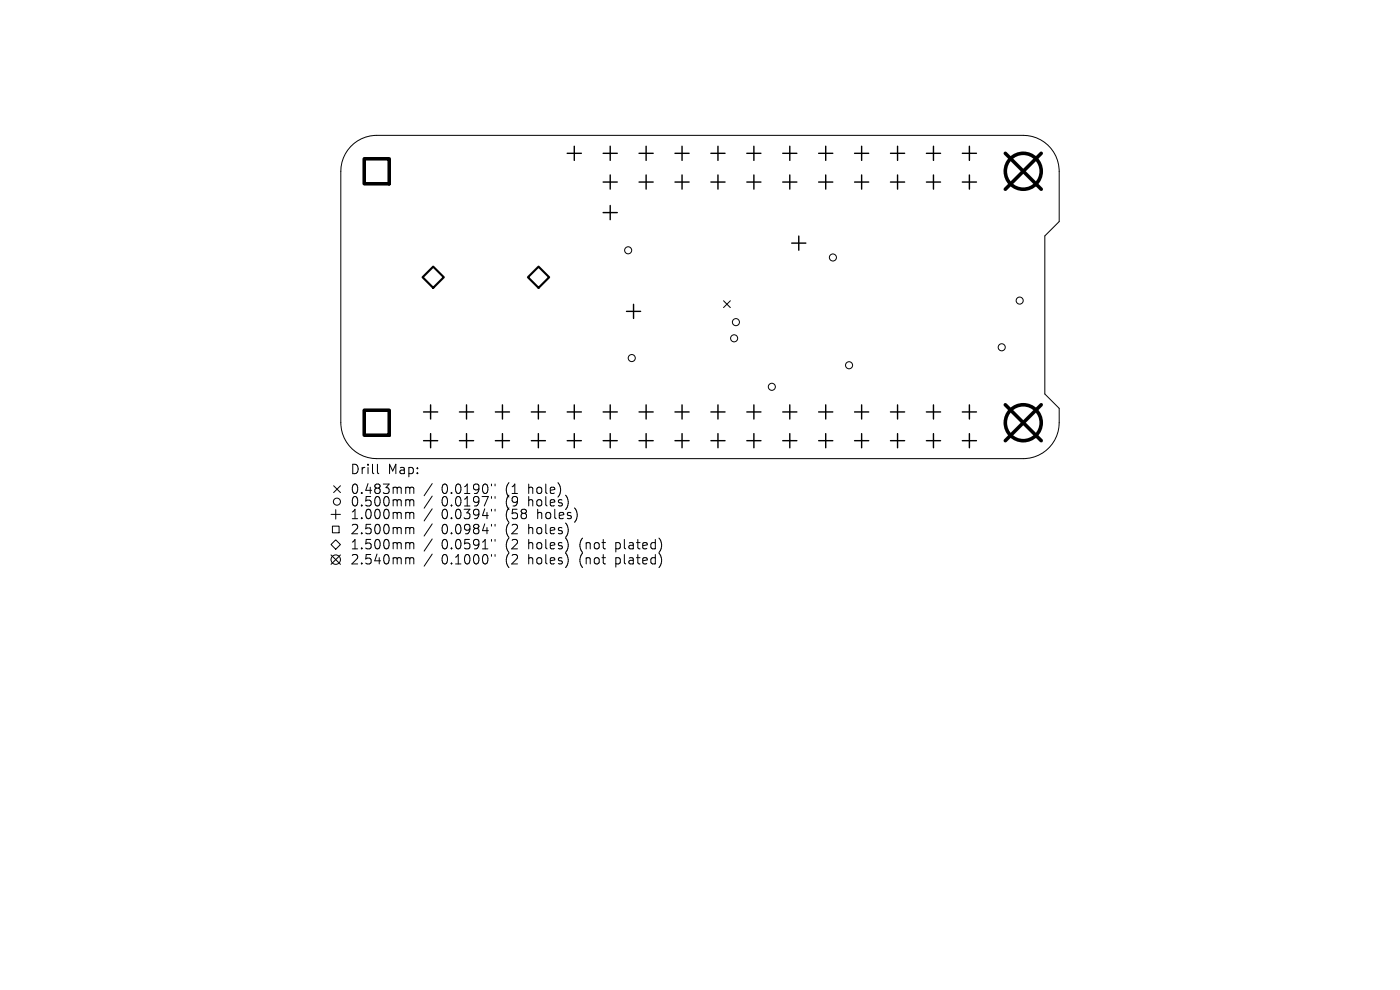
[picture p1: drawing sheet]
<svg xmlns="http://www.w3.org/2000/svg" width="297mm" height="210mm" viewBox="0 0 297 210" stroke-linecap="round" stroke-linejoin="round" font-family="sans-serif">
<defs><g id="words">
<g font-size="2.8">
<text x="74.2" y="100.9">Drill</text>
<text x="82.2" y="100.9">Map:</text>
<text x="74.2" y="105.1">0.483mm</text>
<text x="74.2" y="107.7">0.500mm</text>
<text x="93.7" y="105.1">0.0190&quot;</text>
<text x="93.7" y="107.7">0.0197&quot;</text>
<text x="107.4" y="105.1">(1</text>
<text x="107.4" y="107.7">(9</text>
<text x="112.4" y="105.1">hole)</text>
<text x="112.4" y="107.7">holes)</text>
<text x="74.2" y="110.4">1.000mm</text>
<text x="74.2" y="113.6">2.500mm</text>
<text x="93.7" y="110.4">0.0394&quot;</text>
<text x="93.7" y="113.6">0.0984&quot;</text>
<text x="107.4" y="110.4">(58</text>
<text x="107.4" y="113.6">(2</text>
<text x="112.4" y="113.6">holes)</text>
<text x="114.3" y="110.4">holes)</text>
<text x="74.2" y="116.8">1.500mm</text>
<text x="93.7" y="116.8">0.0591&quot;</text>
<text x="107.4" y="116.8">(2</text>
<text x="112.4" y="116.8">holes)</text>
<text x="123.4" y="116.8">(not</text>
<text x="131.2" y="116.8">plated)</text>
<text x="74.2" y="120">2.540mm</text>
<text x="93.7" y="120">0.1000&quot;</text>
<text x="107.4" y="120">(2</text>
<text x="112.4" y="120">holes)</text>
<text x="123.4" y="120">(not</text>
<text x="131.2" y="120">plated)</text>
</g>
</g></defs>
<g fill="none" stroke="#000" stroke-width=".21">
<path d="M74.4 31.1a7.6 7.6 0 0 1 5.5-2.4h137.2a7.6 7.6 0 0 1 7.6 7.6v10.7l-3 3v33.6l3 3a11.5 11.5 0 0 1-.9 6.7 7.6 7.6 0 0 1-6.7 4h-137.2a7.6 7.6 0 0 1-7.6-7.6v-53.4a7.6 7.6 0 0 1 2.1-5.2zM153.5 63.8l1.4 1.5M154.9 63.8l-1.4 1.5M80.1 98.5v1.7l.3 .3M70.2 115.5l1-1 1 1-1 1zM70.2 109.1h2M70.2 117.7l2 2M70.5 111.6h1.4v1.4h-1.4zM70.8 103l1.4 1.5M71.2 108.1v2M72.2 103l-1.4 1.5M72.2 117.7l-2 2"/>
<path d="M86.4 103.3l.4 .1 .1 .2M86.4 106h.2l.3 .3M86.4 108.7l.4 .1 .1 .2M86.4 111.9l.4 .1 .1 .2M86.4 115.1l.4 .1 .1 .2M86.4 118.3h.2l.3 .3M86.9 103.6l.3-.3 .5 .1 .1 1.3M86.9 103.6v1.1M86.9 106.3v1M86.9 109v1M86.9 112.2v1M86.9 115.4v1"/>
<path d="M86.9 118.6v1M86.9 106.3l.3-.3 .5 .1 .1 1.2M86.9 109l.3-.3 .5 .1 .1 1.2M86.9 112.2l.3-.3 .5 .1 .1 1.2M86.9 115.4l.3-.3 .5 .1 .1 1.2M86.9 118.6l.3-.3 .5 .1 .1 1.2M91.7 102.6l-1.7 2.6M91.7 105.2l-1.7 2.6M91.7 107.9l-1.7 2.6M91.7 111.1l-1.7 2.6M91.7 114.3l-1.7 2.6M91.7 117.5l-1.7 2.6"/>
<path d="M104.3 102.7v.4M104.3 105.3v.4M104.3 108v.4M104.3 111.2v.4M104.3 114.4v.4M104.3 117.6v.4M105 102.7v.4M105 105.3v.4M105 108v.4M105 111.2v.4M105 114.4v.4M105 117.6v.4"/>
<circle cx="133.3" cy="53.1" r=".75"/>
<circle cx="176.7" cy="54.6" r=".75"/>
<circle cx="134" cy="76" r=".75"/>
<circle cx="155.7" cy="71.8" r=".75"/>
<circle cx="156.1" cy="68.3" r=".75"/>
<circle cx="180.1" cy="77.5" r=".75"/>
<circle cx="212.5" cy="73.7" r=".75"/>
<circle cx="216.3" cy="63.8" r=".75"/>
<circle cx="163.7" cy="82.1" r=".75"/>
<circle cx="71.2" cy="118.7" r="1"/>
<circle cx="71.5" cy="106.4" r=".75"/>
</g>
<g fill="none" stroke="#000" stroke-width=".3">
<path d="M120.3 32.5h3M121.8 31v3M128 32.5h3M128 38.6h3M129.5 31v3M129.5 37.1v3M135.6 32.5h3M135.6 38.6h3M137.1 31v3M137.1 37.1v3M143.2 32.5h3M143.2 38.6h3"/>
<path d="M144.7 31v3M144.7 37.1v3M150.8 32.5h3M150.8 38.6h3M152.3 31v3M152.3 37.1v3M158.4 32.5h3M158.4 38.6h3M159.9 31v3M159.9 37.1v3M166.1 32.5h3M166.1 38.6h3"/>
<path d="M167.6 31v3M167.6 37.1v3M173.7 32.5h3M173.7 38.6h3M175.2 31v3M175.2 37.1v3M181.3 32.5h3M181.3 38.6h3M182.8 31v3M182.8 37.1v3M188.9 32.5h3M188.9 38.6h3"/>
<path d="M190.4 31v3M190.4 37.1v3M196.5 32.5h3M196.5 38.6h3M198 31v3M198 37.1v3M204.2 32.5h3M204.2 38.6h3M205.7 31v3M205.7 37.1v3M128 45.1h3M129.5 43.6v3"/>
<path d="M168 51.6h3M169.5 50.1v3M132.9 66.1h3M134.4 64.6v3M89.9 87.4h3M89.9 93.5h3M91.4 85.9v3M91.4 92v3M97.5 87.4h3M97.5 93.5h3M99 85.9v3M99 92v3"/>
<path d="M105.1 87.4h3M105.1 93.5h3M106.6 85.9v3M106.6 92v3M112.7 87.4h3M112.7 93.5h3M114.2 85.9v3M114.2 92v3M120.3 87.4h3M120.3 93.5h3M121.8 85.9v3M121.8 92v3"/>
<path d="M128 87.4h3M128 93.5h3M129.5 85.9v3M129.5 92v3M135.6 87.4h3M135.6 93.5h3M137.1 85.9v3M137.1 92v3M143.2 87.4h3M143.2 93.5h3M144.7 85.9v3M144.7 92v3"/>
<path d="M150.8 87.4h3M150.8 93.5h3M152.3 85.9v3M152.3 92v3M158.4 87.4h3M158.4 93.5h3M159.9 85.9v3M159.9 92v3M166.1 87.4h3M166.1 93.5h3M167.6 85.9v3M167.6 92v3"/>
<path d="M173.7 87.4h3M173.7 93.5h3M175.2 85.9v3M175.2 92v3M181.3 87.4h3M181.3 93.5h3M182.8 85.9v3M182.8 92v3M188.9 87.4h3M188.9 93.5h3M190.4 85.9v3M190.4 92v3"/>
<path d="M196.5 87.4h3M196.5 93.5h3M198 85.9v3M198 92v3M204.2 87.4h3M204.2 93.5h3M205.7 85.9v3M205.7 92v3"/>
</g>
<path d="M77.3 33.7h5.3v5.3h-5.3zM77.3 87h5.3v5.3h-5.3z" fill="none" stroke="#000" stroke-width=".75"/>
<path d="M89.7 58.8l2.2-2.2 2.3 2.2-2.3 2.3zM112 58.8l2.3-2.2 2.2 2.2-2.2 2.3z" fill="none" stroke="#000" stroke-width=".45"/>
<g fill="none" stroke="#000" stroke-width=".76">
<path d="M213.3 32.5l7.6 7.6M220.9 32.5l-7.6 7.6M213.3 85.9l7.6 7.6M220.9 85.9l-7.6 7.6"/>
<circle cx="217.1" cy="36.3" r="3.8"/>
<circle cx="217.1" cy="89.7" r="3.8"/>
</g>
<use href="#words"/>
</svg>
